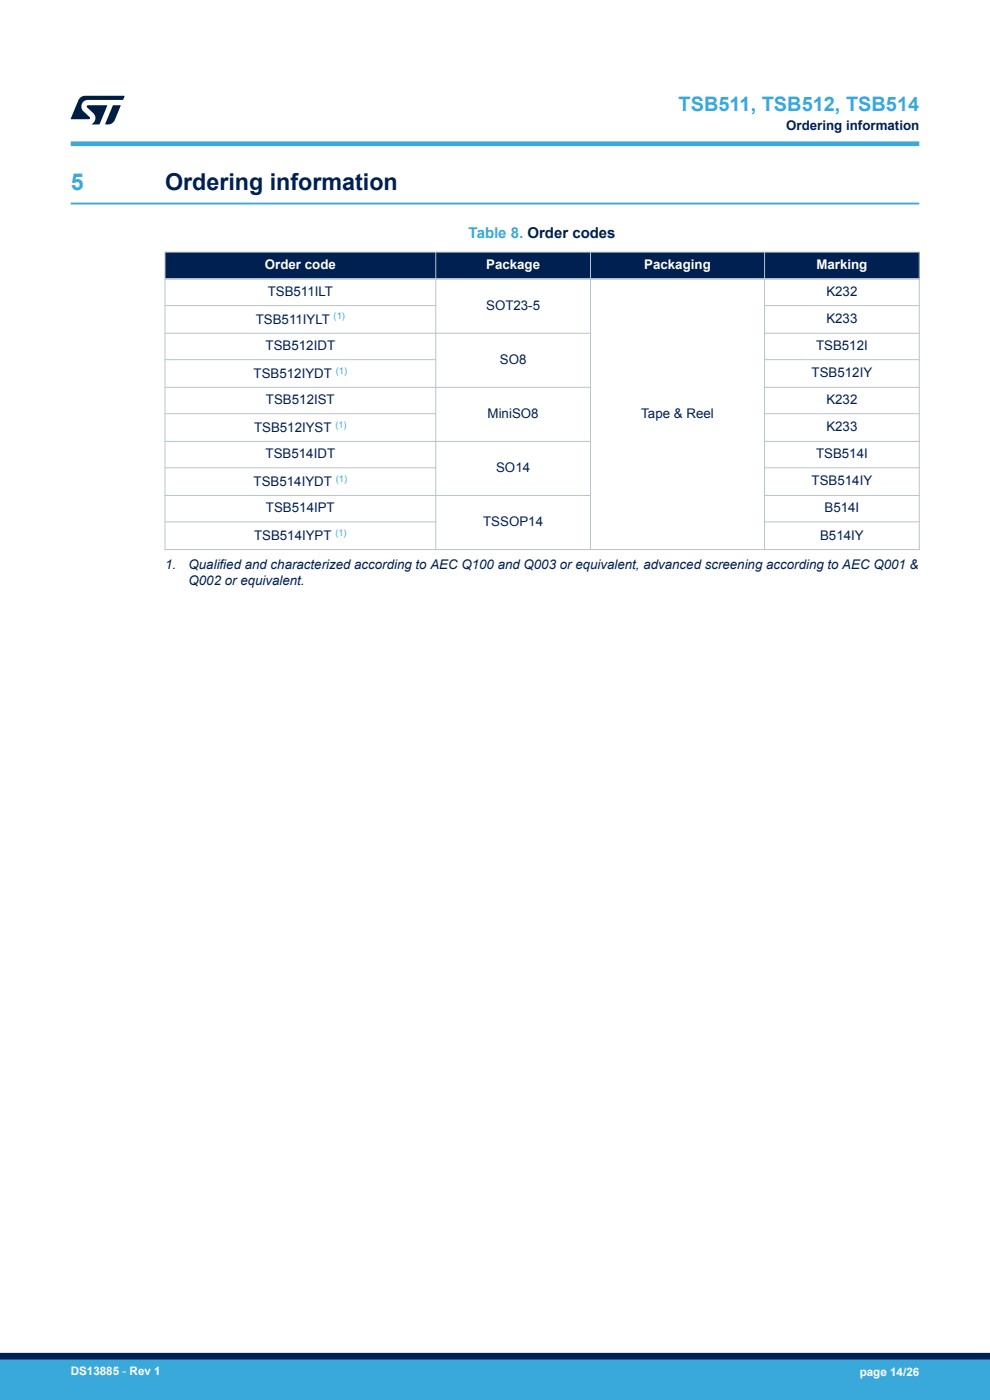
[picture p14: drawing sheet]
<svg xmlns="http://www.w3.org/2000/svg" width="210mm" height="297mm" viewBox="0 0 210 297" stroke-linecap="round" stroke-linejoin="round" font-family="sans-serif">
<defs><g id="words">
<text font-size="4.9" fill="#39a9dc" x="15" y="40.4">5</text>
<text font-size="4.9" fill="#002052" x="35" y="40.4">Ordering information</text>
<text font-size="4.2" fill="#39a9dc" x="143.9" y="23.5">TSB511, TSB512, TSB514</text>
<text font-size="3.2" fill="#39a9dc" x="99.4" y="50.5">Table 8. Order codes</text>
<g font-size="2.8" fill="#002052">
<text x="166.8" y="27.5">Ordering information</text>
<text x="56.8" y="62.8">TSB511ILT</text>
<text x="103.1" y="65.8">SOT23-5</text>
<text x="175.3" y="62.8">K232</text>
<text x="54.2" y="68.7">TSB511IYLT</text>
<text x="175.3" y="68.6">K233</text>
<text x="56.3" y="74.3">TSB512IDT</text>
<text x="106" y="77.2">SO8</text>
<text x="173.1" y="74.3">TSB512I</text>
<text x="53.8" y="80.2">TSB512IYDT</text>
<text x="172.2" y="80">TSB512IY</text>
<text x="56.4" y="85.8">TSB512IST</text>
<text x="103.4" y="88.7">MiniSO8</text>
<text x="136" y="88.7">Tape &amp; Reel</text>
<text x="175.3" y="85.8">K232</text>
<text x="53.9" y="91.7">TSB512IYST</text>
<text x="175.3" y="91.5">K233</text>
<text x="56.3" y="97.3">TSB514IDT</text>
<text x="105.2" y="100.2">SO14</text>
<text x="173.1" y="97.3">TSB514I</text>
<text x="53.8" y="103.1">TSB514IYDT</text>
<text x="172.2" y="103">TSB514IY</text>
<text x="56.4" y="108.7">TSB514IPT</text>
<text x="102.5" y="111.7">TSSOP14</text>
<text x="174.9" y="108.7">B514I</text>
<text x="53.9" y="114.6">TSB514IYPT</text>
<text x="174" y="114.5">B514IY</text>
<text x="35" y="120.6">1.</text>
<text x="40" y="120.6">Qualified and characterized according to AEC Q100 and Q003 or equivalent, advanced screening according to AEC Q001 &amp;</text>
<text x="40" y="124">Q002 or equivalent.</text>
</g>
<g font-size="2.8" fill="#fff">
<text x="56.2" y="57.1">Order code</text>
<text x="103.1" y="57.1">Package</text>
<text x="136.7" y="57.1">Packaging</text>
<text x="173.2" y="57.1">Marking</text>
</g>
<g font-size="2.5" fill="#fff">
<text x="15" y="291.6">DS13885 - Rev 1</text>
<text x="182.4" y="291.9">page 14/26</text>
</g>
<g font-size="2" fill="#39a9dc">
<text x="70.8" y="67.8">(1)</text>
<text x="71.2" y="79.2">(1)</text>
<text x="71.1" y="90.7">(1)</text>
<text x="71.2" y="102.2">(1)</text>
<text x="71.1" y="113.7">(1)</text>
</g>
</g></defs>
<path d="M15 43.2h180" fill="none" stroke="#39a9dc" stroke-width=".4"/>
<g fill="#002052">
<path d="M35 53.5h160v5.7h-160z" fill-rule="evenodd"/>
<path d="M35 53.5h160v5.7h-160z" fill-rule="evenodd"/>
</g>
<g fill="none" stroke="#b9c4ca" stroke-width=".21">
<path d="M34.9 53.5h160.2M35 53.4v63.3M92.4 53.4v63.3M125.3 53.4v63.3M162.2 53.4v63.3M195 53.4v63.3M34.9 64.8h57.6M34.9 70.7h90.5M34.9 76.3h57.6M162.2 64.8h32.9M162.2 70.7h32.9M162.2 76.3h32.9"/>
<path d="M34.9 82.2h90.5M34.9 87.8h57.6M34.9 93.6h90.5M34.9 99.2h57.6M162.2 82.2h32.9M162.2 87.8h32.9M162.2 93.6h32.9M162.2 99.2h32.9M34.9 116.6h160.2M34.9 105.1h90.5M34.9 110.7h57.6M162.2 105.1h32.9"/>
<path d="M162.2 110.7h32.9"/>
</g>
<path d="M34.9 59.2h160.2" fill="none" stroke="#b9c4ca" stroke-width=".35"/>
<path d="M15 30.5h180" fill="none" stroke="#39a9dc" stroke-width="1"/>
<g fill="#001e41">
<path d="M17.1 20.7l.9-.4 8.4 .1-.3 .8h-7.4a1.4 1.4 0 0 0-1.3 .8 1.4 1.4 0 0 0 .2 1.5l1.4 1.3v.4l-4 .1 1.6-4.1z"/>
<path d="M24 22.4h1.6l-1.3 3.1a1.54 1.54 0 0 1-1.4 .9l-.6-.1z"/>
<path d="M18.5 22.4h4.2l-1.6 4h-1.7a1.48 1.48 0 0 0 .4-2.4l-1.3-1.2z"/>
</g>
<g fill="#39a9dc">
<path d="M0 288.4h210v8.6h-210z" fill-rule="evenodd"/>
<path d="M-.1 288.4h210.2v4.4h-210.2z" fill-rule="evenodd"/>
</g>
<path d="M0 287.7h210" fill="none" stroke="#002052" stroke-width="1.4"/>
<use href="#words"/>
</svg>
